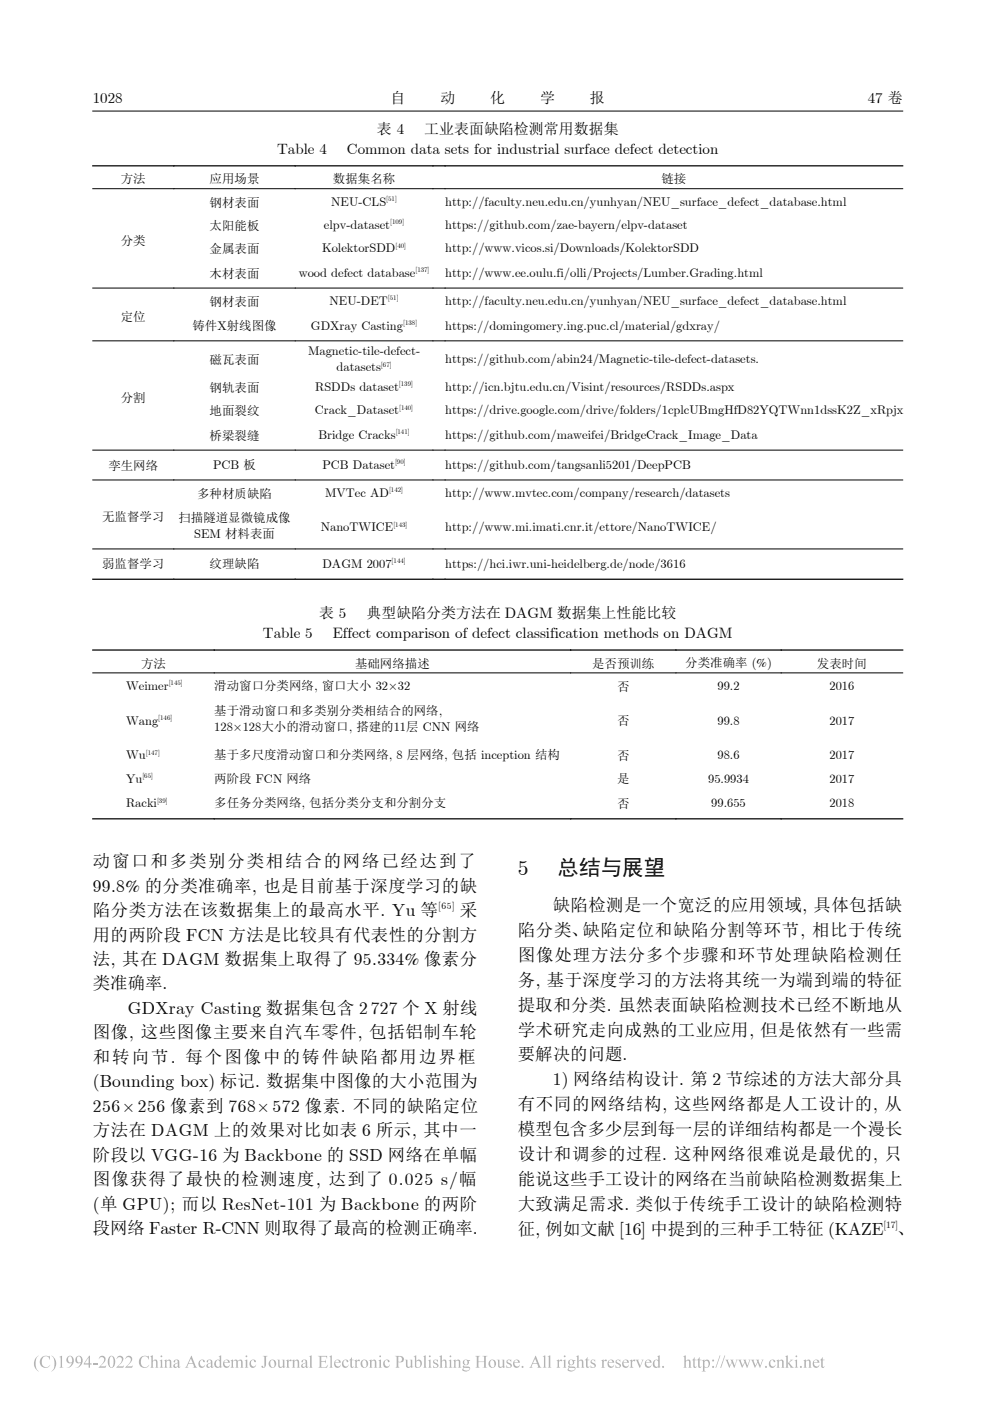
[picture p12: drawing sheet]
<svg xmlns="http://www.w3.org/2000/svg" width="210mm" height="297mm" viewBox="0 0 210 297" stroke-linecap="round" stroke-linejoin="round" font-family="sans-serif">
<defs><g id="words">
<g font-size="4.6">
<text x="109.8" y="185.6">5</text>
<text x="118.2" y="185.6">总结与展望</text>
</g>
<g font-size="3.7">
<text x="19.7" y="183.9">动窗口和多类别分类相结合的网络已经达到了</text>
<text x="19.7" y="189.1">99.8% 的分类准确率, 也是目前基于深度学习的缺</text>
<text x="19.7" y="194.2">陷分类方法在该数据集上的最高水平. Yu 等</text>
<text x="97.5" y="194.2">采</text>
<text x="117.3" y="193.2">缺陷检测是一个宽泛的应用领域, 具体包括缺</text>
<text x="19.7" y="199.4">用的两阶段 FCN 方法是比较具有代表性的分割方</text>
<text x="109.8" y="198.5">陷分类、缺陷定位和缺陷分割等环节, 相比于传统</text>
<text x="109.8" y="203.7">图像处理方法分多个步骤和环节处理缺陷检测任</text>
<text x="19.7" y="204.6">法, 其在 DAGM 数据集上取得了 95.334% 像素分</text>
<text x="19.7" y="209.8">类准确率.</text>
<text x="109.8" y="209">务, 基于深度学习的方法将其统一为端到端的特征</text>
<text x="27.1" y="215">GDXray Casting 数据集包含 2727 个 X 射线</text>
<text x="109.8" y="214.3">提取和分类. 虽然表面缺陷检测技术已经不断地从</text>
<text x="19.7" y="220.2">图像, 这些图像主要来自汽车零件, 包括铝制车轮</text>
<text x="109.8" y="219.5">学术研究走向成熟的工业应用, 但是依然有一些需</text>
<text x="19.7" y="225.3">和转向节. 每个图像中的铸件缺陷都用边界框</text>
<text x="109.8" y="224.8">要解决的问题.</text>
<text x="19.7" y="230.5">(Bounding box) 标记. 数据集中图像的大小范围为</text>
<text x="117.3" y="230.1">1) 网络结构设计. 第 2 节综述的方法大部分具</text>
<text x="19.7" y="235.7">256× 256 像素到 768× 572 像素. 不同的缺陷定位</text>
<text x="109.8" y="235.4">有不同的网络结构, 这些网络都是人工设计的, 从</text>
<text x="19.7" y="240.9">方法在 DAGM 上的效果对比如表 6 所示, 其中一</text>
<text x="109.8" y="240.6">模型包含多少层到每一层的详细结构都是一个漫长</text>
<text x="109.8" y="245.9">设计和调参的过程. 这种网络很难说是最优的, 只</text>
<text x="19.7" y="246.1">阶段以 VGG-16 为 Backbone 的 SSD 网络在单幅</text>
<text x="19.7" y="251.3">图像获得了最快的检测速度, 达到了 0.025 s/幅</text>
<text x="109.8" y="251.2">能说这些手工设计的网络在当前缺陷检测数据集上</text>
<text x="19.7" y="256.5">(单 GPU); 而以 ResNet-101 为 Backbone 的两阶</text>
<text x="109.8" y="256.5">大致满足需求. 类似于传统手工设计的缺陷检测特</text>
<text x="19.7" y="261.6">段网络 Faster R-CNN 则取得了最高的检测正确率.</text>
<text x="109.8" y="261.7">征, 例如文献 [16] 中提到的三种手工特征 (KAZE</text>
<text x="190.5" y="261.7">、</text>
</g>
<g font-size="3.2">
<text x="19.7" y="21.8">1028</text>
<text x="82.8" y="21.8">自</text>
<text x="93.4" y="21.8">动</text>
<text x="104" y="21.8">化</text>
<text x="114.6" y="21.8">学</text>
<text x="125.2" y="21.8">报</text>
<text x="184.1" y="21.8">47 卷</text>
<text x="79.9" y="28.4">表 4</text>
<text x="90" y="28.4">工业表面缺陷检测常用数据集</text>
<text x="58.8" y="32.6">Table 4</text>
<text x="73.6" y="32.6">Common data sets for industrial surface defect detection</text>
<text x="67.7" y="131.1">表 5</text>
<text x="77.7" y="131.1">典型缺陷分类方法在 DAGM 数据集上性能比较</text>
<text x="55.8" y="135.3">Table 5</text>
<text x="70.6" y="135.3">Effect comparison of defect classification methods on DAGM</text>
</g>
<g font-size="2.6">
<text x="25.6" y="38.8">方法</text>
<text x="44.5" y="38.8">应用场景</text>
<text x="70.6" y="38.8">数据集名称</text>
<text x="140.3" y="38.8">链接</text>
<text x="44.5" y="43.8">钢材表面</text>
<text x="70.3" y="43.7">NEU-CLS</text>
<text x="94.4" y="43.7">http://faculty.neu.edu.cn/yunhyan/NEU_surface_defect_database.html</text>
<text x="25.6" y="51.9">分类</text>
<text x="44.5" y="48.7">太阳能板</text>
<text x="44.5" y="53.6">金属表面</text>
<text x="68.3" y="53.5">KolektorSDD</text>
<text x="68.7" y="48.6">elpv-dataset</text>
<text x="94.4" y="48.6">https://github.com/zae-bayern/elpv-dataset</text>
<text x="94.4" y="53.5">http://www.vicos.si/Downloads/KolektorSDD</text>
<text x="44.5" y="58.9">木材表面</text>
<text x="63.4" y="58.7">wood defect database</text>
<text x="94.4" y="58.7">http://www.ee.oulu.fi/olli/Projects/Lumber.Grading.html</text>
<text x="44.5" y="64.9">钢材表面</text>
<text x="69.9" y="64.7">NEU-DET</text>
<text x="94.4" y="64.7">http://faculty.neu.edu.cn/yunhyan/NEU_surface_defect_database.html</text>
<text x="25.6" y="68">定位</text>
<text x="40.8" y="69.9">铸件X射线图像</text>
<text x="66" y="69.9">GDXray Casting</text>
<text x="94.4" y="69.9">https://domingomery.ing.puc.cl/material/gdxray/</text>
<text x="44.5" y="77.1">磁瓦表面</text>
<text x="65.3" y="75.2">Magnetic-tile-defect-</text>
<text x="94.4" y="77">https://github.com/abin24/Magnetic-tile-defect-datasets.</text>
<text x="44.5" y="83">钢轨表面</text>
<text x="66.9" y="82.9">RSDDs dataset</text>
<text x="71.4" y="78.7">datasets</text>
<text x="94.4" y="82.9">http://icn.bjtu.edu.cn/Visint/resources/RSDDs.aspx</text>
<text x="25.6" y="85.2">分割</text>
<text x="44.5" y="88">地面裂纹</text>
<text x="66.8" y="87.9">Crack_Dataset</text>
<text x="94.4" y="87.9">https://drive.google.com/drive/folders/1cplcUBmgHfD82YQTWnn1dssK2Z_xRpjx</text>
<text x="44.5" y="93.2">桥梁裂缝</text>
<text x="67.6" y="93.1">Bridge Cracks</text>
<text x="94.4" y="93.1">https://github.com/maweifei/BridgeCrack_Image_Data</text>
<text x="23" y="99.6">孪生网络</text>
<text x="45.2" y="99.4">PCB 板</text>
<text x="68.4" y="99.4">PCB Dataset</text>
<text x="94.4" y="99.4">https://github.com/tangsanli5201/DeepPCB</text>
<text x="41.8" y="105.5">多种材质缺陷</text>
<text x="69" y="105.4">MVTec AD</text>
<text x="94.4" y="105.4">http://www.mvtec.com/company/research/datasets</text>
<text x="21.7" y="110.4">无监督学习</text>
<text x="37.8" y="110.6">扫描隧道显微镜成像</text>
<text x="68" y="112.7">NanoTWICE</text>
<text x="94.4" y="112.7">http://www.mi.imati.cnr.it/ettore/NanoTWICE/</text>
<text x="41.2" y="114.1">SEM 材料表面</text>
<text x="21.7" y="120.5">弱监督学习</text>
<text x="44.5" y="120.5">纹理缺陷</text>
<text x="68.4" y="120.4">DAGM 2007</text>
<text x="94.4" y="120.4">https://hci.iwr.uni-heidelberg.de/node/3616</text>
<text x="29.9" y="141.6">方法</text>
<text x="75.3" y="141.6">基础网络描述</text>
<text x="125.6" y="141.6">是否预训练</text>
<text x="145.4" y="141.4">分类准确率 (%)</text>
<text x="173.3" y="141.6">发表时间</text>
<text x="26.7" y="146.3">Weimer</text>
<text x="45.5" y="146.3">滑动窗口分类网络, 窗口大小 32×32</text>
<text x="130.9" y="146.4">否</text>
<text x="152.2" y="146.3">99.2</text>
<text x="176" y="146.3">2016</text>
<text x="26.7" y="153.6">Wang</text>
<text x="45.5" y="151.5">基于滑动窗口和多类别分类相结合的网络,</text>
<text x="45.5" y="155">128×128大小的滑动窗口, 搭建的11层 CNN 网络</text>
<text x="130.9" y="153.8">否</text>
<text x="152.2" y="153.6">99.8</text>
<text x="176" y="153.6">2017</text>
<text x="26.7" y="161">Wu</text>
<text x="45.5" y="161">基于多尺度滑动窗口和分类网络, 8 层网络, 包括 inception 结构</text>
<text x="130.9" y="161.1">否</text>
<text x="152.2" y="161">98.6</text>
<text x="176" y="161">2017</text>
<text x="26.7" y="165.9">Yu</text>
<text x="45.5" y="165.9">两阶段 FCN 网络</text>
<text x="130.9" y="166.1">是</text>
<text x="150.2" y="165.9">95.9934</text>
<text x="176" y="165.9">2017</text>
<text x="26.7" y="171.2">Racki</text>
<text x="45.5" y="171.2">多任务分类网络, 包括分类分支和分割分支</text>
<text x="130.9" y="171.3">否</text>
<text x="150.9" y="171.2">99.655</text>
<text x="176" y="171.2">2018</text>
</g>
<g font-size="2">
<text x="93" y="192.8">[65]</text>
<text x="187.4" y="260.3">[17]</text>
</g>
<g font-size="1.5">
<text x="81.9" y="42.6">[51]</text>
<text x="82.8" y="47.5">[109]</text>
<text x="83.9" y="52.5">[40]</text>
<text x="88.1" y="57.7">[137]</text>
<text x="82.3" y="63.7">[51]</text>
<text x="85.5" y="68.9">[138]</text>
<text x="80.8" y="77.7">[67]</text>
<text x="84.6" y="81.9">[139]</text>
<text x="84.7" y="86.8">[140]</text>
<text x="83.9" y="92.1">[141]</text>
<text x="83.8" y="98.4">[90]</text>
<text x="82.5" y="104.4">[142]</text>
<text x="83.4" y="111.7">[143]</text>
<text x="83.1" y="119.4">[144]</text>
<text x="35.8" y="145.3">[145]</text>
<text x="33.6" y="152.6">[146]</text>
<text x="30.9" y="160">[147]</text>
<text x="30.2" y="164.9">[65]</text>
<text x="33.3" y="170.2">[39]</text>
</g>
</g></defs>
<path d="M19.7 35.2h171.8M19.7 122.8h171.8M19.7 137.8h171.8M19.7 173.6h171.8" fill="none" stroke="#000" stroke-width=".26"/>
<path d="M19.7 23.5h171.8M19.7 40h171.8M19.7 61.1h171.8M19.7 72.3h171.8M19.7 95.4h171.8M19.7 101.8h171.8M19.7 116.4h171.8M19.7 142.7h171.8" fill="none" stroke="#000" stroke-width=".21"/>
<g fill="#b3b3b3">
<path d="M7.8 287.7l.4-.3a2.47 2.47 0 0 0 0 3.4 1.93 1.93 0 0 1-.4-3.1z" fill-rule="evenodd"/>
<path d="M8.9 287.7a1.78 1.78 0 0 1 1.5-.2l.1-.1 .1 .9a.92 .92 0 0 0-1.1-.7 .92 .92 0 0 0-.6 1.2 .98 .98 0 0 0 .6 1 .98 .98 0 0 0 1.2-.4 1.24 1.24 0 0 1-1.9 .3 1.24 1.24 0 0 1 .1-2z" fill-rule="evenodd"/>
<path d="M12.5 287.7l.7-.3v2.3l.3 .3h-.9l.2-.2 .1-1.6-.1-.4z" fill-rule="evenodd"/>
<path d="M16.3 287.6a.86 .86 0 0 1 1.1 .1 .86 .86 0 0 1 .1 1 1.38 1.38 0 0 1-1.5 1.3 1.21 1.21 0 0 0 1.1-1.1 .78 .78 0 0 1-1.1-.2 .78 .78 0 0 1 .3-1.1zM16.4 287.7a.64 .64 0 0 0-.1 .8 .64 .64 0 0 0 .8 .3 .74 .74 0 0 0-.5-1.2z" fill-rule="evenodd"/>
<path d="M18.9 287.4h.2v1.7h.3v.2h-.3v.7h-.3v-.7h-1v-.2zM18.8 287.8l-.8 1.3h.8z" fill-rule="evenodd"/>
<path d="M164.6 288.5l.6-.2v.3a.54 .54 0 0 1 .7-.4 .54 .54 0 0 1 .3 .7v.9l.3 .2h-.8l.2-.2v-1.1l-.2-.2-.5 .2v1.1l.3 .2h-.9l.3-.1v-.3v-1.1z" fill-rule="evenodd"/>
<path d="M60.6 288.5l.6-.2v.3l.3-.3 .3 .1a.23 .23 0 0 1-.1 .2 .23 .23 0 0 1-.3-.1l-.2 .3v.9l.3 .3h-.9l.3-.2v-1.2z" fill-rule="evenodd"/>
<path d="M23.2 287.7a.75 .75 0 0 1 .9-.1 .75 .75 0 0 1 .3 .8 1.09 1.09 0 0 1-1 1.6 1.75 1.75 0 0 1-.2-2.3zM23.5 287.6a2.28 2.28 0 0 0 0 2.3h.1a1.76 1.76 0 0 0 .3-2.1z" fill-rule="evenodd"/>
<path d="M98.4 288.4l.4-.1 .9 .1-.3 .1a.68 .68 0 0 1-.1 .8 .68 .68 0 0 1-.8 .2l-.1 .1 .2 .1a.72 .72 0 0 1 1.1 .6 .9 .9 0 0 1-.8 .5 .9 .9 0 0 1-.8-.5l.3-.3-.2-.4 .3-.2-.3-.4zM98.6 288.4a.49 .49 0 0 0-.1 .7 .49 .49 0 0 0 .6 .1 .5 .5 0 0 0 .1-.6 .5 .5 0 0 0-.6-.2zM98.5 290l-.2 .2a.73 .73 0 0 0 .7 .4 .73 .73 0 0 0 .6-.5z" fill-rule="evenodd"/>
<path d="M26.8 287.6a.77 .77 0 0 1 1.2 .2 .77 .77 0 0 1-.3 1.1l-.8 .8h1l.3-.2-.2 .5-1.4-.1a2.08 2.08 0 0 0 1.1-1.9 .62 .62 0 0 0-1.1 .1z" fill-rule="evenodd"/>
<path d="M42.3 288.5a.59 .59 0 0 1 .7-.3 .59 .59 0 0 1 .4 .5 .29 .29 0 0 1-.3 0 .29 .29 0 0 1-.1-.3 .6 .6 0 0 0-.6 .4 .6 .6 0 0 0 .1 .7 .55 .55 0 0 0 .6 .2 .55 .55 0 0 0 .4-.4 .76 .76 0 0 1-.9 .7 .76 .76 0 0 1-.5-1.1z" fill-rule="evenodd"/>
<path d="M29.9 287.7a1.76 1.76 0 0 1 1.5-.2l.2-.1v.9a.9 .9 0 0 0-1.1-.7 .9 .9 0 0 0-.6 1.2 .96 .96 0 0 0 .6 1 .96 .96 0 0 0 1.2-.4 1.24 1.24 0 0 1-1.9 .3 1.24 1.24 0 0 1 .1-2z" fill-rule="evenodd"/>
<path d="M31.8 287.6l.6-.2v1.2a.54 .54 0 0 1 .7-.3 .54 .54 0 0 1 .3 .7v.8l.3 .2h-.9l.3-.3v-.9a.35 .35 0 0 0-.3-.4 .35 .35 0 0 0-.4 .3v1.1l.3 .2h-.8l.2-.3v-2z" fill-rule="evenodd"/>
<path d="M36.9 288.5a.62 .62 0 0 1 .7-.3 .62 .62 0 0 1 .4 .7v.8l.3 .1-.4 .2-.2-.2a.51 .51 0 0 1-.9 .1 .51 .51 0 0 1 .4-.8l.5-.2v-.3a.32 .32 0 0 0-.4-.2 .32 .32 0 0 0-.2 .4h-.2zM37.1 289.3a.34 .34 0 0 0 .1 .5 .34 .34 0 0 0 .5-.2v-.6z" fill-rule="evenodd"/>
<path d="M34.7 288.5l.6-.2v.3a.54 .54 0 0 1 .7-.4 .54 .54 0 0 1 .3 .7v.9l.3 .2h-.8l.2-.2v-1.1l-.2-.2-.5 .2v1.1l.3 .2h-.9l.3-.1v-.3v-1.1z" fill-rule="evenodd"/>
<path d="M34.1 287.6a.18 .18 0 0 1 .3 0 .18 .18 0 0 1-.3 0zM33.8 288.5l.6-.2v1.4l.3 .3h-.9l.3-.2v-.2v-1.1z" fill-rule="evenodd"/>
<path d="M52.1 287.6a.2 .2 0 0 1 .4 0 .2 .2 0 0 1-.4 0zM51.9 288.5l.6-.2v1.5l.2 .2h-.8l.2-.3v-1.1z" fill-rule="evenodd"/>
<path d="M92 288.4l.9-.1v.5a.47 .47 0 0 0-.3-.4 .47 .47 0 0 0-.5 .1l.3 .4a.59 .59 0 0 1 .5 .8 .59 .59 0 0 1-.9 .2l-.1 .1v-.5a.48 .48 0 0 0 .3 .4 .48 .48 0 0 0 .5-.2l-.1-.3-.7-.4z" fill-rule="evenodd"/>
<path d="M44 288.4a.62 .62 0 0 1 .7-.1 .62 .62 0 0 1 .3 .6l.1 .9h.2l-.4 .2-.2-.2a.51 .51 0 0 1-.9 .1 .51 .51 0 0 1 .5-.8l.4-.2v-.3a.36 .36 0 0 0-.4-.2 .36 .36 0 0 0-.3 .5l-.1-.2zM44.1 289.3v.2l.1 .3 .5-.2v-.6z" fill-rule="evenodd"/>
<path d="M46.4 287.6l.5-.2v2.3l.3 .1-.6 .2v-.2a.74 .74 0 0 1-1 0 .74 .74 0 0 1-.1-1.1l.5-.4 .6 .1v-.7zM46 288.5a.75 .75 0 0 0-.2 .8 .75 .75 0 0 0 .6 .5l.2-.2v-.8a.38 .38 0 0 0-.2-.4 .38 .38 0 0 0-.4 .1z" fill-rule="evenodd"/>
<path d="M151.1 288.5a.2 .2 0 0 1 .4 0 .2 .2 0 0 1-.4 0zM151 289.8a.25 .25 0 0 1 .5 0 .25 .25 0 0 1-.5 0z" fill-rule="evenodd"/>
<path d="M174.4 287.7l.1 .6h.4l-.4 .1v1.3l.2 .1 .2-.1a.38 .38 0 0 1-.4 .3 .38 .38 0 0 1-.3-.4v-1.2h-.3z" fill-rule="evenodd"/>
<path d="M124.6 287.7v.6h.4l-.4 .1v1.3l.2 .1 .3-.1a.38 .38 0 0 1-.5 .3 .38 .38 0 0 1-.3-.4v-1.2h-.3z" fill-rule="evenodd"/>
<path d="M53.2 288.5a.56 .56 0 0 1 .6-.3 .56 .56 0 0 1 .4 .5 .27 .27 0 0 1-.3 0 .27 .27 0 0 1-.1-.3 .6 .6 0 0 0-.6 .4 .6 .6 0 0 0 .2 .7 .55 .55 0 0 0 .5 .2 .55 .55 0 0 0 .5-.4 .76 .76 0 0 1-1 .7 .76 .76 0 0 1-.5-1.1z" fill-rule="evenodd"/>
<path d="M96.1 288.5l.5-.2v.3a.54 .54 0 0 1 .7-.4 .54 .54 0 0 1 .3 .7l.1 .9 .2 .2h-.8l.2-.2v-1.1l-.2-.2-.5 .2v1.1l.3 .2h-.8l.2-.1v-.3v-1.1z" fill-rule="evenodd"/>
<path d="M166.5 287.6l.6-.2v1.6l.6-.5-.1-.2h.7l-.9 .6 1 1.1h-.8l.1-.2-.6-.8v.8l.3 .2h-.9l.2-.1 .1-.3v-1.9z" fill-rule="evenodd"/>
<path d="M58.7 288.3h.6v1.1a.36 .36 0 0 0 .3 .4 .36 .36 0 0 0 .4-.2v-1.1l-.2-.2h.5v1.4l.3 .1-.6 .2v-.3a.52 .52 0 0 1-.6 .3 .52 .52 0 0 1-.4-.6v-1z" fill-rule="evenodd"/>
<path d="M81.5 288.5a.56 .56 0 0 1 .6-.3 .56 .56 0 0 1 .5 .5 .27 .27 0 0 1-.3 0 .27 .27 0 0 1-.1-.3 .6 .6 0 0 0-.6 .4 .6 .6 0 0 0 .1 .7 .55 .55 0 0 0 .6 .2 .55 .55 0 0 0 .4-.4 .76 .76 0 0 1-.9 .7 .76 .76 0 0 1-.5-1.1z" fill-rule="evenodd"/>
<path d="M61.8 288.5l.6-.2v.3a.54 .54 0 0 1 .7-.4 .54 .54 0 0 1 .4 .7v.9l.2 .2h-.8l.2-.2v-.9v-.3l-.2-.1-.5 .2v1.1l.3 .2h-.8l.2-.2v-1.2z" fill-rule="evenodd"/>
<path d="M64.1 288.4a.62 .62 0 0 1 .7-.1 .62 .62 0 0 1 .4 .6v.9h.2l-.3 .2-.3-.2a.51 .51 0 0 1-.9 .1 .51 .51 0 0 1 .5-.8l.4-.2v-.3a.36 .36 0 0 0-.4-.2 .36 .36 0 0 0-.2 .5l-.2-.2zM64.2 289.3v.2l.2 .3 .4-.2v-.6z" fill-rule="evenodd"/>
<path d="M65.5 287.6l.6-.2v2.3l.3 .3h-.9l.3-.2v-2.1z" fill-rule="evenodd"/>
<path d="M67.5 287.5h1.9v.5l-.2-.3-1-.1v1h.8l.1-.3v.8l-.2-.3-.7-.1v1.1l.1 .1a.9 .9 0 0 0 1.2-.6l-.1 .7h-1.9l.2-.1 .1-.4v-1.8z" fill-rule="evenodd"/>
<path d="M69.8 287.6l.6-.2v2.2v.3l.3 .1h-.9l.3-.2v-.2v-1.8l-.1-.2z" fill-rule="evenodd"/>
<path d="M95.4 287.6a.18 .18 0 0 1 .3 0 .18 .18 0 0 1-.3 0zM95.1 288.5l.6-.2v1.4l.3 .3h-.9l.3-.2v-.2v-1.1z" fill-rule="evenodd"/>
<path d="M72.8 288.5a.56 .56 0 0 1 .6-.3 .56 .56 0 0 1 .4 .5 .27 .27 0 0 1-.3 0 .27 .27 0 0 1-.1-.3 .6 .6 0 0 0-.6 .4 .6 .6 0 0 0 .2 .7 .55 .55 0 0 0 .5 .2 .55 .55 0 0 0 .5-.4 .76 .76 0 0 1-1 .7 .76 .76 0 0 1-.4-1.1z" fill-rule="evenodd"/>
<path d="M75.1 288.5l.6-.2v.3l.4-.3a.18 .18 0 0 1 .2 .1 .18 .18 0 0 1-.1 .2l-.3-.1-.2 .3v1l.3 .2h-.9l.2-.1 .1-.3-.1-1.1z" fill-rule="evenodd"/>
<path d="M76.4 289.1a.85 .85 0 0 1 1.7 0 .85 .85 0 0 1-1.7 0zM77 288.5a.86 .86 0 0 0 .5 1.4 .91 .91 0 0 0-.4-1.5z" fill-rule="evenodd"/>
<path d="M78.2 288.5l.6-.2v.3a.54 .54 0 0 1 .7-.4 .54 .54 0 0 1 .3 .7v.9l.3 .2h-.8l.2-.2v-.9l-.1-.3-.2-.1-.4 .2v1.1l.3 .2h-.9l.3-.2v-1.2z" fill-rule="evenodd"/>
<path d="M139.4 287.6l.5-.2v2.3l.3 .1-.6 .2v-.2a.74 .74 0 0 1-1 0 .74 .74 0 0 1 0-1.1l.4-.4 .6 .1v-.7zM139 288.5a.77 .77 0 0 0 .5 1.3l.1-.2v-.8a.39 .39 0 0 0-.2-.4 .39 .39 0 0 0-.4 .1z" fill-rule="evenodd"/>
<path d="M118 288.5l.6-.2v.3l.4-.3a.18 .18 0 0 1 .2 .1 .18 .18 0 0 1-.1 .2l-.3-.1-.2 .3v1l.3 .2h-.9l.2-.1 .1-.3-.1-1.1z" fill-rule="evenodd"/>
<path d="M83.8 287.5h.9a.76 .76 0 0 1 1 .8 .76 .76 0 0 1-1.2 .5v.9l.3 .3h-1l.3-.2v-.3v-1.8zM84.5 287.7v1a.57 .57 0 0 0 .8-.5 .57 .57 0 0 0-.8-.5z" fill-rule="evenodd"/>
<path d="M85.8 288.3h.6v1.1a.36 .36 0 0 0 .3 .4 .36 .36 0 0 0 .4-.2v-1.1l-.2-.2h.6v1.4l.2 .1-.6 .2v-.3a.54 .54 0 0 1-.6 .3 .54 .54 0 0 1-.4-.6v-1z" fill-rule="evenodd"/>
<path d="M87.7 287.6l.6-.2v1.2a.7 .7 0 0 1 1-.2 .7 .7 0 0 1 .2 1 .92 .92 0 0 1-1.5 .4v-2l-.1-.2zM88.3 288.7v1a.65 .65 0 0 0 1-.4 .65 .65 0 0 0-.7-.8z" fill-rule="evenodd"/>
<path d="M89.7 287.6l.6-.2v2.3l.3 .3h-.9l.3-.2v-2.1z" fill-rule="evenodd"/>
<path d="M91 287.6a.2 .2 0 0 1 .4 0 .2 .2 0 0 1-.4 0zM90.8 288.5l.5-.2 .1 1.4 .2 .3h-.8l.2-.2 .1-.2-.1-1.1z" fill-rule="evenodd"/>
<path d="M40.6 287.4l.9 2.1 .4 .5h-1l.2-.2-.1-.6h-1l-.3 .6 .3 .2h-.8l.3-.3zM40.5 288l-.5 1h.9z" fill-rule="evenodd"/>
<path d="M93.1 287.6l.6-.2v1.2a.54 .54 0 0 1 .7-.3 .54 .54 0 0 1 .3 .7l.1 .8 .2 .2h-.8l.2-.3v-.9a.35 .35 0 0 0-.3-.4 .35 .35 0 0 0-.4 .3v1.1l.3 .2h-.8l.2-.3v-2z" fill-rule="evenodd"/>
<path d="M71.1 288.5a.67 .67 0 0 1 .7-.2 .67 .67 0 0 1 .5 .6h-1.2a.6 .6 0 0 0 .4 .8 .6 .6 0 0 0 .7-.4 .73 .73 0 0 1-.9 .7 .73 .73 0 0 1-.4-1.1zM71.3 288.5l-.2 .3h.8a.4 .4 0 0 0-.2-.4 .4 .4 0 0 0-.4 .1z" fill-rule="evenodd"/>
<path d="M19.7 289h1v.3h-1z" fill-rule="evenodd"/>
<path d="M25 287.6a.77 .77 0 0 1 1.1 .2 .77 .77 0 0 1-.3 1.1l-.8 .8h1l.3-.2-.2 .5h-1.4a2.65 2.65 0 0 0 1.1-2 .6 .6 0 0 0-.6-.3 .6 .6 0 0 0-.5 .4z" fill-rule="evenodd"/>
<path d="M100.8 287.5h1l-.3 .2v1h1.2v-1l-.4-.2h1.1l-.3 .1-.1 .3 .1 1.8 .3 .3h-1.1l.4-.2v-1h-1.2v1l.3 .2h-1l.3-.2v-.3v-1.8z" fill-rule="evenodd"/>
<path d="M103.6 289.1a.85 .85 0 0 1 1.7 0 .85 .85 0 0 1-1.7 0zM104.2 288.4a.89 .89 0 0 0 .4 1.5 .92 .92 0 0 0-.3-1.5z" fill-rule="evenodd"/>
<path d="M105.4 288.3h.5v1.1a.36 .36 0 0 0 .3 .4 .36 .36 0 0 0 .4-.2v-1.1l-.2-.2h.6v1.4l.2 .1-.6 .2v-.3a.52 .52 0 0 1-.6 .3 .52 .52 0 0 1-.3-.6l-.1-1z" fill-rule="evenodd"/>
<path d="M107.6 288.4l.8-.1v.5a.44 .44 0 0 0-.3-.4 .44 .44 0 0 0-.5 .2l.3 .3a.59 .59 0 0 1 .6 .8 .59 .59 0 0 1-.9 .2l-.2 .1v-.5a.48 .48 0 0 0 .4 .4 .48 .48 0 0 0 .5-.2l-.1-.3-.8-.5z" fill-rule="evenodd"/>
<path d="M10.9 287.4a1.91 1.91 0 0 1 0 3.4 2.47 2.47 0 0 0 0-3.4z" fill-rule="evenodd"/>
<path d="M14.4 287.6a.93 .93 0 0 1 1.2 .3 .93 .93 0 0 1 0 1.1 1.34 1.34 0 0 1-1.5 1 1.26 1.26 0 0 0 1.1-1.1 .77 .77 0 0 1-1.1-.2 .77 .77 0 0 1 .3-1.1zM14.7 287.6a.64 .64 0 0 0-.3 .9 .64 .64 0 0 0 .9 .2 .99 .99 0 0 0-.4-1.2z" fill-rule="evenodd"/>
<path d="M113.6 287.4l.9 2.1 .4 .5h-1l.3-.2-.2-.6h-1l-.3 .6 .3 .2h-.7l.3-.3zM113.5 288l-.5 1h.9z" fill-rule="evenodd"/>
<path d="M47.6 288.5a.67 .67 0 0 1 .7-.2 .67 .67 0 0 1 .5 .6h-1.2a.6 .6 0 0 0 .4 .8 .6 .6 0 0 0 .7-.4 .74 .74 0 0 1-.9 .7 .74 .74 0 0 1-.5-1.1zM47.7 288.5l-.1 .3h.8a.39 .39 0 0 0-.2-.4 .39 .39 0 0 0-.5 .1z" fill-rule="evenodd"/>
<path d="M116.2 287.6l.5-.2v2.4l.3 .2h-.8l.2-.4v-1.9z" fill-rule="evenodd"/>
<path d="M156.6 288.3h.7l-.2 .2 .5 1.1 .3-.9-.3-.4h.7l-.1 .2 .4 1 .4-1.1-.3-.1h.5l-.7 1.7-.5-1.1-.6 1.1-.6-1.5z" fill-rule="evenodd"/>
<path d="M109.1 288.5a.67 .67 0 0 1 .7-.2 .67 .67 0 0 1 .5 .6h-1.2a.6 .6 0 0 0 .4 .8 .6 .6 0 0 0 .7-.4 .74 .74 0 0 1-.9 .7 .74 .74 0 0 1-.4-1.1zM109.3 288.5l-.2 .3h.8a.39 .39 0 0 0-.2-.4 .39 .39 0 0 0-.4 .1z" fill-rule="evenodd"/>
<path d="M119.6 287.6a.2 .2 0 0 1 .4 0 .2 .2 0 0 1-.4 0zM119.3 288.5l.6-.2v1.4l.3 .3h-.8l.2-.2v-1.2z" fill-rule="evenodd"/>
<path d="M122.2 287.6l.5-.2v1.2a.55 .55 0 0 1 .7-.3 .55 .55 0 0 1 .4 .7v.8l.2 .2h-.8l.2-.2v-1a.35 .35 0 0 0-.3-.4 .35 .35 0 0 0-.4 .3v1.1l.3 .2h-.8l.2-.1v-.3v-1.8v-.2z" fill-rule="evenodd"/>
<path d="M21.2 287.6a.77 .77 0 0 1 1.1 .2 .77 .77 0 0 1-.2 1.1l-.8 .8h.9l.3-.2-.1 .5-1.5-.1a2.08 2.08 0 0 0 1.1-1.9 .62 .62 0 0 0-1 .1z" fill-rule="evenodd"/>
<path d="M125.4 288.4l.9-.1v.5a.45 .45 0 0 0-.3-.4 .45 .45 0 0 0-.5 .1v.2l.3 .2a.59 .59 0 0 1 .5 .8 .59 .59 0 0 1-.9 .2l-.1 .1v-.5a.45 .45 0 0 0 .3 .4 .45 .45 0 0 0 .5-.2l-.1-.3-.7-.4z" fill-rule="evenodd"/>
<path d="M48.9 288.5l.5-.2v.3a.55 .55 0 0 1 .5-.3 .55 .55 0 0 1 .5 .3 .53 .53 0 0 1 .7-.4 .53 .53 0 0 1 .4 .7v.9l.2 .2h-.8l.3-.2v-.9a.35 .35 0 0 0-.4-.4 .35 .35 0 0 0-.4 .3v1l.3 .2h-.8l.2-.2v-.9a.37 .37 0 0 0-.2-.4 .37 .37 0 0 0-.5 .2l.1 1.1 .2 .2h-.8l.2-.1v-.3v-1.1z" fill-rule="evenodd"/>
<path d="M129.1 288.5a.67 .67 0 0 1 .7-.2 .67 .67 0 0 1 .5 .6h-1.2a.6 .6 0 0 0 .4 .8 .6 .6 0 0 0 .7-.4 .73 .73 0 0 1-.9 .7 .73 .73 0 0 1-.4-1.1zM129.3 288.5l-.2 .3h.8a.4 .4 0 0 0-.2-.4 .4 .4 0 0 0-.4 .1z" fill-rule="evenodd"/>
<path d="M130.7 288.4l.9-.1v.5a.44 .44 0 0 0-.3-.4 .44 .44 0 0 0-.5 .2l.3 .3a.59 .59 0 0 1 .5 .8 .59 .59 0 0 1-.9 .2l-.1 .1v-.5a.48 .48 0 0 0 .3 .4 .48 .48 0 0 0 .5-.2v-.3l-.8-.5z" fill-rule="evenodd"/>
<path d="M80.5 287.6a.19 .19 0 0 1 .3 0 .19 .19 0 0 1-.3 0zM80.2 288.5l.6-.2v1.5l.3 .2h-.8l.2-.3v-1.1z" fill-rule="evenodd"/>
<path d="M133.5 288.5l.6-.2v.3l.4-.3a.18 .18 0 0 1 .3 .1 .18 .18 0 0 1-.2 .2l-.3-.1-.2 .3v1l.3 .2h-.9l.3-.1v-.3v-1.1z" fill-rule="evenodd"/>
<path d="M134.8 288.3h.8l-.2 .2 .4 1.1 .4-1.2-.2-.1h.6l-.9 1.7-.7-1.5z" fill-rule="evenodd"/>
<path d="M137 288.5a.67 .67 0 0 1 .8-.2 .67 .67 0 0 1 .4 .6h-1.1a.6 .6 0 0 0 .3 .8 .6 .6 0 0 0 .8-.4 .74 .74 0 0 1-1 .7 .74 .74 0 0 1-.4-1.1zM137.2 288.5l-.1 .3h.7a.39 .39 0 0 0-.2-.4 .39 .39 0 0 0-.4 .1z" fill-rule="evenodd"/>
<path d="M132.2 288.5a.67 .67 0 0 1 .8-.2 .67 .67 0 0 1 .4 .6h-1.1a.6 .6 0 0 0 .3 .8 .6 .6 0 0 0 .8-.4 .74 .74 0 0 1-1 .7 .74 .74 0 0 1-.4-1.1zM132.4 288.5l-.1 .3h.7a.39 .39 0 0 0-.2-.4 .39 .39 0 0 0-.4 .1z" fill-rule="evenodd"/>
<path d="M127.5 288.5l.6-.2v.3l.2-.3h.3a.2 .2 0 0 1 0 .3 .2 .2 0 0 1-.3-.1l-.2 .3v.9l.3 .3h-.9l.2-.2v-1.2z" fill-rule="evenodd"/>
<path d="M144.9 287.6l.6-.2v1.2a.55 .55 0 0 1 .7-.3 .55 .55 0 0 1 .3 .7v.8l.3 .2h-.9l.3-.2v-1a.35 .35 0 0 0-.3-.4 .35 .35 0 0 0-.4 .3v1.1l.2 .2h-.8l.3-.2v-2.1z" fill-rule="evenodd"/>
<path d="M74.6 287.7v.6h.4l-.4 .1 .1 1.3 .1 .1 .3-.1a.39 .39 0 0 1-.5 .3 .39 .39 0 0 1-.3-.4v-1.2h-.3z" fill-rule="evenodd"/>
<path d="M147.3 287.7l.1 .6h.3l-.3 .1v1.3l.1 .1 .2-.1a.32 .32 0 0 1-.3 .3 .32 .32 0 0 1-.3-.3v-1.3h-.3z" fill-rule="evenodd"/>
<path d="M148.3 287.7l.1 .6h.4l-.4 .1v1.3l.2 .1 .2-.1a.38 .38 0 0 1-.4 .3 .38 .38 0 0 1-.3-.4v-1.2h-.3z" fill-rule="evenodd"/>
<path d="M148.8 288.5l.6-.2v.3a.62 .62 0 0 1 .8-.3 .62 .62 0 0 1 .4 .8 .76 .76 0 0 1-.3 .8 .76 .76 0 0 1-.9 0v.6l.3 .3h-.9l.3-.2v-2zM149.6 288.6l-.2 .1v.7a.47 .47 0 0 0 .6 .5 .47 .47 0 0 0 .3-.7 .5 .5 0 0 0-.1-.6 .5 .5 0 0 0-.6 0z" fill-rule="evenodd"/>
<path d="M115.1 287.6l.6-.2v2.2v.3l.3 .1h-.9l.3-.2v-.2v-1.8l-.1-.2z" fill-rule="evenodd"/>
<path d="M152.7 287.4h.1l-.9 2.6h-.1z" fill-rule="evenodd"/>
<path d="M153.7 287.4h.1l-.8 2.6h-.2z" fill-rule="evenodd"/>
<path d="M153.8 288.3h.8l-.2 .2 .4 1.1 .4-.9-.3-.4h.7l-.2 .2 .5 1 .3-1.1-.2-.1h.5l-.2 .3-.5 1.4-.5-1.1-.6 1.1-.6-1.5z" fill-rule="evenodd"/>
<path d="M163.3 288.5a.59 .59 0 0 1 .7-.3 .59 .59 0 0 1 .4 .5 .29 .29 0 0 1-.3 0 .29 .29 0 0 1-.1-.3 .6 .6 0 0 0-.6 .4 .6 .6 0 0 0 .1 .7 .55 .55 0 0 0 .6 .2 .55 .55 0 0 0 .4-.4 .76 .76 0 0 1-.9 .7 .76 .76 0 0 1-.5-1.1z" fill-rule="evenodd"/>
<path d="M159.3 288.3h.7l-.1 .3 .4 1 .4-.9-.4-.4h.7l-.1 .3 .4 .9 .4-1-.2-.2h.5l-.3 .3-.4 1.4-.6-1.1-.6 1.1z" fill-rule="evenodd"/>
<path d="M55.7 287.5h1.1l-.4 .3v1.3a.58 .58 0 0 1-.2 .8 .58 .58 0 0 1-.7-.2l.1-.1 .4 .3 .1-.1v-2z" fill-rule="evenodd"/>
<path d="M120.7 288.4l.5-.1 .9 .1-.1 .1h-.3a.68 .68 0 0 1-.1 .8 .68 .68 0 0 1-.8 .2v.1l.2 .1a.75 .75 0 0 1 1.1 .6 .93 .93 0 0 1-.8 .5 .93 .93 0 0 1-.9-.5l.3-.3-.2-.3 .3-.3-.3-.4zM120.9 288.4a.49 .49 0 0 0-.1 .7 .49 .49 0 0 0 .6 .1 .5 .5 0 0 0 .1-.6 .5 .5 0 0 0-.6-.2zM120.8 290l-.2 .2a.72 .72 0 0 0 .7 .4 .72 .72 0 0 0 .6-.5z" fill-rule="evenodd"/>
<path d="M56.9 289.1a.85 .85 0 0 1 1.7 0 .85 .85 0 0 1-1.7 0zM57.5 288.4a.89 .89 0 0 0 .5 1.5 .92 .92 0 0 0-.4-1.5z" fill-rule="evenodd"/>
<path d="M168.7 287.6a.2 .2 0 0 1 .4 0 .2 .2 0 0 1-.4 0zM168.5 288.5l.6-.2v1.4l.3 .3h-.9l.3-.2v-.2v-1.1z" fill-rule="evenodd"/>
<path d="M170.4 288.5l.6-.2v.3a.54 .54 0 0 1 .6-.4 .54 .54 0 0 1 .4 .7v.9l.2 .2h-.8l.3-.2v-.9l-.1-.3-.2-.1-.4 .2v1.1l.2 .2h-.8l.2-.2v-1.2z" fill-rule="evenodd"/>
<path d="M172.6 288.5a.67 .67 0 0 1 .8-.2 .67 .67 0 0 1 .4 .6h-1.2a.6 .6 0 0 0 .4 .8 .6 .6 0 0 0 .8-.4 .73 .73 0 0 1-1 .7 .73 .73 0 0 1-.4-1.1zM172.8 288.5l-.2 .3h.9a.4 .4 0 0 0-.3-.4 .4 .4 0 0 0-.4 .1z" fill-rule="evenodd"/>
<circle cx="140.7" cy="289.8" r=".22"/>
<circle cx="110.8" cy="289.8" r=".22"/>
<circle cx="162.5" cy="289.8" r=".22"/>
<circle cx="169.9" cy="289.8" r=".22"/>
</g>
<use href="#words"/>
</svg>
